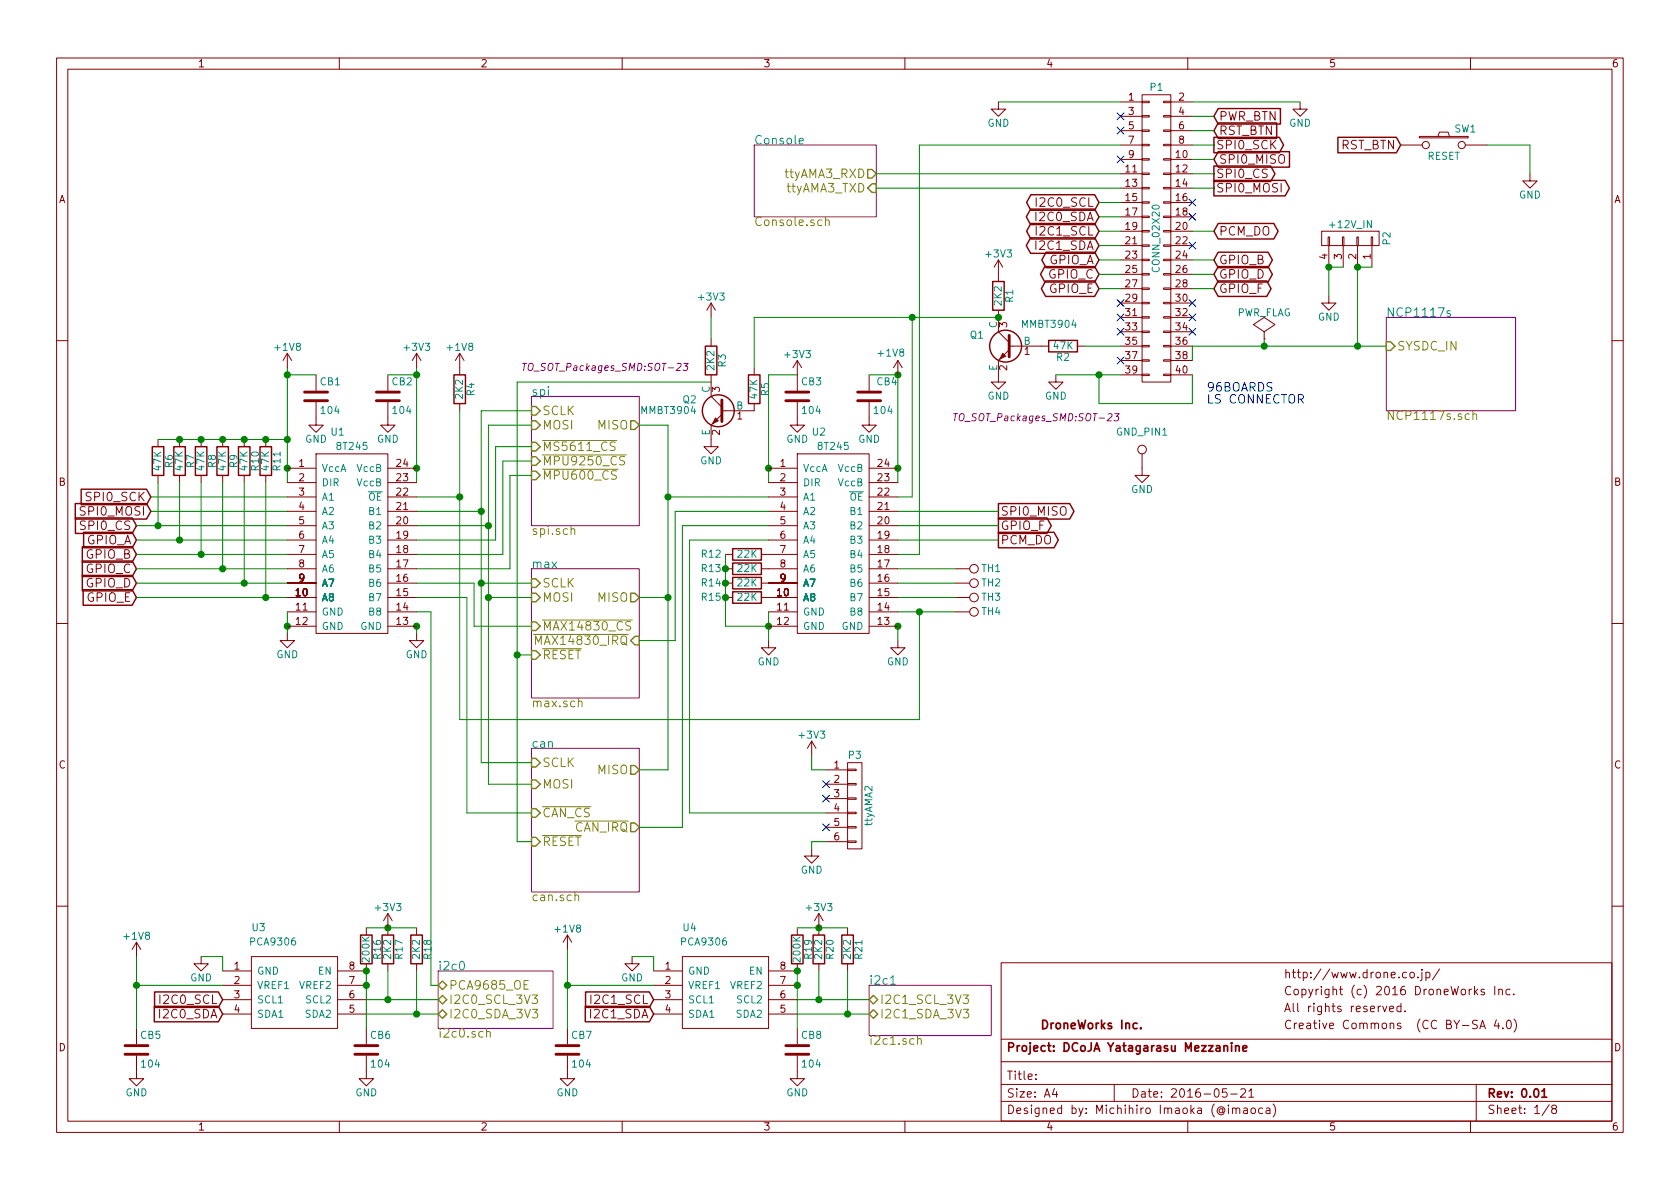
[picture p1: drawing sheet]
<svg xmlns="http://www.w3.org/2000/svg" width="297mm" height="210mm" viewBox="0 0 297 210" stroke-linecap="round" stroke-linejoin="round" font-family="sans-serif">
<defs><g id="words">
<g font-size="2.1" fill="#840000">
<text x="215.5" y="21.3">PWR_BTN</text>
<text x="215.5" y="23.9">RST_BTN</text>
<text x="215" y="26.4">SPI0_SCK</text>
<text x="215.5" y="29">SPI0_MISO</text>
<text x="237" y="26.4">RST_BTN</text>
<text x="215" y="31.5">SPI0_CS</text>
<text x="215" y="34">SPI0_MOSI</text>
<text x="183.3" y="39.1">I2C0_SDA</text>
<text x="183.5" y="36.6">I2C0_SCL</text>
<text x="183.5" y="41.7">I2C1_SCL</text>
<text x="215.5" y="41.7">PCM_DO</text>
<text x="183.3" y="44.2">I2C1_SDA</text>
<text x="185.4" y="46.7">GPIO_A</text>
<text x="215.5" y="46.7">GPIO_B</text>
<text x="185.4" y="49.3">GPIO_C</text>
<text x="185.5" y="51.8">GPIO_E</text>
<text x="215.5" y="51.8">GPIO_F</text>
<text x="215.5" y="49.3">GPIO_D</text>
<text x="15.5" y="88.6">SPI0_SCK</text>
<text x="14.5" y="93.7">SPI0_CS</text>
<text x="14.6" y="91.2">SPI0_MOSI</text>
<text x="176.9" y="93.7">GPIO_F</text>
<text x="176.9" y="91.2">SPI0_MISO</text>
<text x="15.2" y="96.3">GPIO_A</text>
<text x="15.2" y="98.8">GPIO_B</text>
<text x="15.2" y="101.3">GPIO_C</text>
<text x="176.9" y="96.3">PCM_DO</text>
<text x="15.2" y="103.9">GPIO_D</text>
<text x="15.3" y="106.4">GPIO_E</text>
<text x="227" y="173">http://www.drone.co.jp/</text>
<text x="28.5" y="177.5">I2C0_SCL</text>
<text x="104.7" y="177.5">I2C1_SCL</text>
<text x="227" y="176">Copyright (c) 2016 DroneWorks Inc.</text>
<text x="227" y="179">All rights reserved.</text>
<text x="28.3" y="180.1">I2C0_SDA</text>
<text x="104.5" y="180.1">I2C1_SDA</text>
<text x="178" y="186">Project: DCoJA Yatagarasu Mezzanine</text>
<text x="184" y="182">DroneWorks Inc.</text>
<text x="227" y="182">Creative Commons (CC BY-SA 4.0)</text>
<text x="178" y="191">Title:</text>
<text x="178" y="194.1">Size: A4</text>
<text x="178" y="197">Designed by: Michihiro Imaoka (@imaoca)</text>
<text x="200" y="194.1">Date: 2016-05-21</text>
<text x="263" y="194.1">Rev: 0.01</text>
<text x="263" y="197">Sheet: 1/8</text>
</g>
<g font-size="2.1" fill="#008484">
<text x="133.3" y="25.5">Console</text>
<text x="245.1" y="56">NCP1117s</text>
<text x="94" y="70">spi</text>
<text x="94" y="100.5">max</text>
<text x="94" y="132.2">can</text>
<text x="77.5" y="171.6">i2c0</text>
<text x="153.7" y="174.1">i2c1</text>
</g>
<g font-size="2.1" fill="#848400">
<text x="138.7" y="31.5">ttyAMA3_RXD</text>
<text x="139" y="34">ttyAMA3_TXD</text>
<text x="133.3" y="40">Console.sch</text>
<text x="247" y="62">SYSDC_IN</text>
<text x="95.9" y="75.9">MOSI</text>
<text x="95.9" y="73.4">SCLK</text>
<text x="105.7" y="75.9">MISO</text>
<text x="245.1" y="74.3">NCP1117s.sch</text>
<text x="95.9" y="82.3">MPU9250_CS</text>
<text x="95.9" y="79.8">MS5611_CS</text>
<text x="95.9" y="84.8">MPU600_CS</text>
<text x="94" y="94.6">spi.sch</text>
<text x="95.9" y="106.4">MOSI</text>
<text x="95.9" y="103.9">SCLK</text>
<text x="105.7" y="106.4">MISO</text>
<text x="95.9" y="111.5">MAX14830_CS</text>
<text x="95.5" y="114">MAX14830_IRQ</text>
<text x="95.9" y="116.6">RESET</text>
<text x="94" y="125.1">max.sch</text>
<text x="95.9" y="135.6">SCLK</text>
<text x="105.7" y="136.9">MISO</text>
<text x="95.9" y="139.4">MOSI</text>
<text x="95.9" y="149.6">RESET</text>
<text x="95.9" y="144.5">CAN_CS</text>
<text x="101.5" y="147.1">CAN_IRQ</text>
<text x="94" y="159.4">can.sch</text>
<text x="79.4" y="175">PCA9685_OE</text>
<text x="79.4" y="177.5">I2C0_SCL_3V3</text>
<text x="155.6" y="177.5">I2C1_SCL_3V3</text>
<text x="77.5" y="183.5">i2c0.sch</text>
<text x="79.4" y="180.1">I2C0_SDA_3V3</text>
<text x="153.7" y="184.8">i2c1.sch</text>
<text x="155.6" y="180.1">I2C1_SDA_3V3</text>
</g>
<g font-size="2.1" fill="#0000c2">
<text x="213.4" y="69.2">96BOARDS</text>
<text x="213.4" y="71.4">LS CONNECTOR</text>
</g>
<g font-size="1.8" fill="#840000">
<text x="35" y="11.9">1</text>
<text x="85" y="11.9">2</text>
<text x="135" y="11.9">3</text>
<text x="185" y="11.9">4</text>
<text x="235" y="11.9">5</text>
<text x="285" y="11.9">6</text>
<text x="199.5" y="17.8">1</text>
<text x="208.4" y="17.8">2</text>
<text x="199.5" y="20.3">3</text>
<text x="199.5" y="22.9">5</text>
<text x="208.4" y="20.3">4</text>
<text x="208.4" y="22.9">6</text>
<text x="199.5" y="25.4">7</text>
<text x="199.5" y="27.9">9</text>
<text x="207.9" y="27.9">10</text>
<text x="208.4" y="25.4">8</text>
<text x="10.4" y="35.9">A</text>
<text x="199.1" y="30.5">11</text>
<text x="199.1" y="33">13</text>
<text x="199.1" y="35.6">15</text>
<text x="207.9" y="30.5">12</text>
<text x="207.9" y="33">14</text>
<text x="207.9" y="35.6">16</text>
<text x="285.4" y="35.9">A</text>
<text x="199.1" y="38.1">17</text>
<text x="199.1" y="40.6">19</text>
<text x="207.9" y="40.6">20</text>
<text x="207.9" y="38.1">18</text>
<text x="199.1" y="43.2">21</text>
<text x="199.1" y="45.7">23</text>
<text x="207.9" y="43.2">22</text>
<text x="207.9" y="45.7">24</text>
<text x="234.7" y="45.8" transform="rotate(-90 234.7 45.8)">4</text>
<text x="237.2" y="45.8" transform="rotate(-90 237.2 45.8)">3</text>
<text x="239.8" y="45.8" transform="rotate(-90 239.8 45.8)">2</text>
<text x="242.3" y="45.8" transform="rotate(-90 242.3 45.8)">1</text>
<text x="199.1" y="48.3">25</text>
<text x="199.1" y="50.8">27</text>
<text x="199.1" y="53.3">29</text>
<text x="207.9" y="53.3">30</text>
<text x="207.9" y="48.3">26</text>
<text x="207.9" y="50.8">28</text>
<text x="178.1" y="57.9" transform="rotate(-90 178.1 57.9)">3</text>
<text x="199.1" y="55.9">31</text>
<text x="199.1" y="58.4">33</text>
<text x="207.9" y="55.9">32</text>
<text x="207.9" y="58.4">34</text>
<text x="178.1" y="65.5" transform="rotate(-90 178.1 65.5)">2</text>
<text x="181.1" y="62.7">1</text>
<text x="199.1" y="61">35</text>
<text x="199.1" y="63.5">37</text>
<text x="207.9" y="61">36</text>
<text x="207.9" y="63.5">38</text>
<text x="127.3" y="69.3" transform="rotate(-90 127.3 69.3)">3</text>
<text x="199.1" y="66">39</text>
<text x="207.9" y="66">40</text>
<text x="127.3" y="76.9" transform="rotate(-90 127.3 76.9)">2</text>
<text x="130.3" y="74.2">1</text>
<text x="52.9" y="82.5">1</text>
<text x="70.2" y="82.5">24</text>
<text x="137.9" y="82.5">1</text>
<text x="155.2" y="82.5">24</text>
<text x="10.4" y="85.9">B</text>
<text x="52.9" y="85.1">2</text>
<text x="52.9" y="87.6">3</text>
<text x="70.2" y="87.6">22</text>
<text x="70.2" y="85.1">23</text>
<text x="137.9" y="85.1">2</text>
<text x="137.9" y="87.6">3</text>
<text x="155.2" y="87.6">22</text>
<text x="155.2" y="85.1">23</text>
<text x="285.4" y="85.9">B</text>
<text x="52.9" y="90.2">4</text>
<text x="52.9" y="92.7">5</text>
<text x="52.9" y="95.2">6</text>
<text x="70.2" y="92.7">20</text>
<text x="70.2" y="90.2">21</text>
<text x="70.2" y="95.2">19</text>
<text x="137.9" y="90.2">4</text>
<text x="137.9" y="92.7">5</text>
<text x="137.9" y="95.2">6</text>
<text x="155.2" y="92.7">20</text>
<text x="155.2" y="90.2">21</text>
<text x="155.2" y="95.2">19</text>
<text x="52.9" y="97.8">7</text>
<text x="52.9" y="100.3">8</text>
<text x="70.2" y="100.3">17</text>
<text x="70.2" y="97.8">18</text>
<text x="137.9" y="97.8">7</text>
<text x="137.9" y="100.3">8</text>
<text x="155.2" y="100.3">17</text>
<text x="155.2" y="97.8">18</text>
<text x="52.4" y="105.4">10</text>
<text x="52.4" y="107.9">11</text>
<text x="52.9" y="102.9">9</text>
<text x="70.2" y="107.9">14</text>
<text x="70.2" y="105.4">15</text>
<text x="70.2" y="102.9">16</text>
<text x="137.5" y="105.4">10</text>
<text x="137.5" y="107.9">11</text>
<text x="137.9" y="102.9">9</text>
<text x="155.2" y="107.9">14</text>
<text x="155.2" y="105.4">15</text>
<text x="155.2" y="102.9">16</text>
<text x="52.4" y="110.5">12</text>
<text x="70.2" y="110.5">13</text>
<text x="137.5" y="110.5">12</text>
<text x="155.2" y="110.5">13</text>
<text x="10.4" y="135.9">C</text>
<text x="147.5" y="135.9">1</text>
<text x="285.4" y="135.9">C</text>
<text x="147.5" y="138.4">2</text>
<text x="147.5" y="141">3</text>
<text x="147.5" y="143.5">4</text>
<text x="147.5" y="146">5</text>
<text x="147.5" y="148.6">6</text>
<text x="41.4" y="171.4">1</text>
<text x="41.4" y="174">2</text>
<text x="61.7" y="174">7</text>
<text x="61.7" y="171.4">8</text>
<text x="117.6" y="171.4">1</text>
<text x="117.6" y="174">2</text>
<text x="137.9" y="174">7</text>
<text x="137.9" y="171.4">8</text>
<text x="41.4" y="176.5">3</text>
<text x="41.4" y="179.1">4</text>
<text x="61.7" y="179.1">5</text>
<text x="61.7" y="176.5">6</text>
<text x="117.6" y="176.5">3</text>
<text x="117.6" y="179.1">4</text>
<text x="137.9" y="179.1">5</text>
<text x="137.9" y="176.5">6</text>
<text x="10.4" y="185.9">D</text>
<text x="285.4" y="185.9">D</text>
<text x="35" y="199.9">1</text>
<text x="85" y="199.9">2</text>
<text x="135" y="199.9">3</text>
<text x="185" y="199.9">4</text>
<text x="235" y="199.9">5</text>
<text x="285" y="199.9">6</text>
</g>
<g font-size="1.8" fill="#008484">
<text x="203.4" y="16">P1</text>
<text x="174.6" y="22.4">GND</text>
<text x="227.9" y="22.4">GND</text>
<text x="257.2" y="23.4">SW1</text>
<text x="252.3" y="28.2">RESET</text>
<text x="268.6" y="35.1">GND</text>
<text x="235.3" y="40.3">+12V_IN</text>
<text x="174.4" y="45.5">+3V3</text>
<text x="205" y="47.8" transform="rotate(-90 205 47.8)">CONN_02X20</text>
<text x="245.8" y="43.2" transform="rotate(-90 245.8 43.2)">P2</text>
<text x="123.6" y="53.1">+3V3</text>
<text x="177.1" y="53.9" transform="rotate(-90 177.1 53.9)">2K2</text>
<text x="179.1" y="53.4" transform="rotate(-90 179.1 53.4)">R1</text>
<text x="171.6" y="59.9">Q1</text>
<text x="176.3" y="58" transform="rotate(-90 176.3 58)">C</text>
<text x="180.9" y="58">MMBT3904</text>
<text x="218.6" y="55.9">PWR_FLAG</text>
<text x="233" y="56.7">GND</text>
<text x="48.7" y="62">+1V8</text>
<text x="71.6" y="62">+3V3</text>
<text x="79.2" y="62">+1V8</text>
<text x="126.3" y="65.4" transform="rotate(-90 126.3 65.4)">2K2</text>
<text x="128.3" y="64.9" transform="rotate(-90 128.3 64.9)">R3</text>
<text x="138.9" y="63.3">+3V3</text>
<text x="155.4" y="63">+1V8</text>
<text x="176.3" y="65.6" transform="rotate(-90 176.3 65.6)">E</text>
<text x="181" y="61">B</text>
<text x="186.3" y="61.8">47K</text>
<text x="186.8" y="63.8">R2</text>
<text x="56.6" y="68.1">CB1</text>
<text x="69.3" y="68.1">CB2</text>
<text x="81.8" y="70.5" transform="rotate(-90 81.8 70.5)">2K2</text>
<text x="83.9" y="69.9" transform="rotate(-90 83.9 69.9)">R4</text>
<text x="120.8" y="71.3">Q2</text>
<text x="125.5" y="69.5" transform="rotate(-90 125.5 69.5)">C</text>
<text x="133.9" y="70.5" transform="rotate(-90 133.9 70.5)">47K</text>
<text x="135.9" y="69.9" transform="rotate(-90 135.9 69.9)">R5</text>
<text x="141.7" y="68.1">CB3</text>
<text x="155.1" y="68.1">CB4</text>
<text x="174.6" y="70.7">GND</text>
<text x="184.7" y="70.7">GND</text>
<text x="56.9" y="73.2">104</text>
<text x="58.6" y="77">U1</text>
<text x="69.6" y="73.2">104</text>
<text x="113.6" y="73.2">MMBT3904</text>
<text x="125.5" y="77" transform="rotate(-90 125.5 77)">E</text>
<text x="130.2" y="72.4">B</text>
<text x="142" y="73.2">104</text>
<text x="143.7" y="77">U2</text>
<text x="154.7" y="73.2">104</text>
<text x="197.5" y="77">GND_PIN1</text>
<text x="28.5" y="83.2" transform="rotate(-90 28.5 83.2)">47K</text>
<text x="30.5" y="82.6" transform="rotate(-90 30.5 82.6)">R6</text>
<text x="32.3" y="83.2" transform="rotate(-90 32.3 83.2)">47K</text>
<text x="34.3" y="82.6" transform="rotate(-90 34.3 82.6)">R7</text>
<text x="36.1" y="83.2" transform="rotate(-90 36.1 83.2)">47K</text>
<text x="38.2" y="82.6" transform="rotate(-90 38.2 82.6)">R8</text>
<text x="39.9" y="83.2" transform="rotate(-90 39.9 83.2)">47K</text>
<text x="42" y="82.6" transform="rotate(-90 42 82.6)">R9</text>
<text x="43.7" y="83.2" transform="rotate(-90 43.7 83.2)">47K</text>
<text x="45.8" y="83.2" transform="rotate(-90 45.8 83.2)">R10</text>
<text x="47.5" y="83.2" transform="rotate(-90 47.5 83.2)">47K</text>
<text x="49.6" y="83.2" transform="rotate(-90 49.6 83.2)">R11</text>
<text x="53.9" y="78.3">GND</text>
<text x="56.9" y="83.4">VccA</text>
<text x="59.7" y="79.5">8T245</text>
<text x="63.1" y="83.4">VccB</text>
<text x="66.6" y="78.3">GND</text>
<text x="123.8" y="82.1">GND</text>
<text x="139" y="78.3">GND</text>
<text x="142" y="83.4">VccA</text>
<text x="144.8" y="79.5">8T245</text>
<text x="148.2" y="83.4">VccB</text>
<text x="151.7" y="78.3">GND</text>
<text x="56.9" y="86">DIR</text>
<text x="56.9" y="88.5">A1</text>
<text x="63.1" y="86">VccB</text>
<text x="65" y="88.5">OE</text>
<text x="142" y="86">DIR</text>
<text x="142" y="88.5">A1</text>
<text x="148.2" y="86">VccB</text>
<text x="150.1" y="88.5">OE</text>
<text x="200" y="87.2">GND</text>
<text x="56.9" y="91.1">A2</text>
<text x="56.9" y="93.6">A3</text>
<text x="65.3" y="93.6">B2</text>
<text x="65.3" y="91.1">B1</text>
<text x="142" y="91.1">A2</text>
<text x="142" y="93.6">A3</text>
<text x="150.4" y="93.6">B2</text>
<text x="150.4" y="91.1">B1</text>
<text x="56.9" y="96.1">A4</text>
<text x="56.9" y="98.7">A5</text>
<text x="56.9" y="101.2">A6</text>
<text x="65.3" y="101.2">B5</text>
<text x="65.3" y="98.7">B4</text>
<text x="65.3" y="96.1">B3</text>
<text x="124.1" y="98.6">R12</text>
<text x="124.1" y="101.1">R13</text>
<text x="130.5" y="98.6">22K</text>
<text x="130.5" y="101.1">22K</text>
<text x="142" y="96.1">A4</text>
<text x="142" y="98.7">A5</text>
<text x="142" y="101.2">A6</text>
<text x="150.4" y="101.2">B5</text>
<text x="150.4" y="98.7">B4</text>
<text x="150.4" y="96.1">B3</text>
<text x="173.6" y="101.1">TH1</text>
<text x="56.9" y="103.8">A7</text>
<text x="56.9" y="106.3">A8</text>
<text x="65.3" y="106.3">B7</text>
<text x="65.3" y="103.8">B6</text>
<text x="124.1" y="103.7">R14</text>
<text x="124.1" y="106.2">R15</text>
<text x="130.5" y="103.7">22K</text>
<text x="130.5" y="106.2">22K</text>
<text x="142" y="103.8">A7</text>
<text x="142" y="106.3">A8</text>
<text x="150.4" y="106.3">B7</text>
<text x="150.4" y="103.8">B6</text>
<text x="173.6" y="103.7">TH2</text>
<text x="173.6" y="106.2">TH3</text>
<text x="56.9" y="108.8">GND</text>
<text x="56.9" y="111.4">GND</text>
<text x="63.6" y="111.4">GND</text>
<text x="65.3" y="108.8">B8</text>
<text x="142" y="108.8">GND</text>
<text x="142" y="111.4">GND</text>
<text x="148.7" y="111.4">GND</text>
<text x="150.4" y="108.8">B8</text>
<text x="173.6" y="108.8">TH4</text>
<text x="48.8" y="116.4">GND</text>
<text x="71.7" y="116.4">GND</text>
<text x="133.9" y="117.6">GND</text>
<text x="156.8" y="117.6">GND</text>
<text x="141.4" y="130.6">+3V3</text>
<text x="150.1" y="134.2">P3</text>
<text x="154.2" y="146" transform="rotate(-90 154.2 146)">ttyAMA2</text>
<text x="141.6" y="154.5">GND</text>
<text x="66.5" y="161.1">+3V3</text>
<text x="142.7" y="161.1">+3V3</text>
<text x="22" y="166.2">+1V8</text>
<text x="44.4" y="167.2">PCA9306</text>
<text x="44.6" y="164.6">U3</text>
<text x="98.2" y="164.9">+1V8</text>
<text x="120.6" y="167.2">PCA9306</text>
<text x="120.8" y="164.6">U4</text>
<text x="33.6" y="173.5">GND</text>
<text x="45.5" y="172.3">GND</text>
<text x="56.2" y="172.3">EN</text>
<text x="65.3" y="170" transform="rotate(-90 65.3 170)">200K</text>
<text x="67.4" y="169.5" transform="rotate(-90 67.4 169.5)">R16</text>
<text x="69.1" y="169.5" transform="rotate(-90 69.1 169.5)">2K2</text>
<text x="71.2" y="169.5" transform="rotate(-90 71.2 169.5)">R17</text>
<text x="74.2" y="169.5" transform="rotate(-90 74.2 169.5)">2K2</text>
<text x="76.3" y="169.5" transform="rotate(-90 76.3 169.5)">R18</text>
<text x="109.8" y="173.5">GND</text>
<text x="121.7" y="172.3">GND</text>
<text x="132.4" y="172.3">EN</text>
<text x="141.5" y="170" transform="rotate(-90 141.5 170)">200K</text>
<text x="143.6" y="169.5" transform="rotate(-90 143.6 169.5)">R19</text>
<text x="145.3" y="169.5" transform="rotate(-90 145.3 169.5)">2K2</text>
<text x="147.4" y="169.5" transform="rotate(-90 147.4 169.5)">R20</text>
<text x="150.4" y="169.5" transform="rotate(-90 150.4 169.5)">2K2</text>
<text x="152.5" y="169.5" transform="rotate(-90 152.5 169.5)">R21</text>
<text x="45.5" y="174.9">VREF1</text>
<text x="45.5" y="177.4">SCL1</text>
<text x="45.5" y="180">SDA1</text>
<text x="53" y="174.9">VREF2</text>
<text x="53.9" y="180">SDA2</text>
<text x="54.2" y="177.4">SCL2</text>
<text x="121.7" y="174.9">VREF1</text>
<text x="121.7" y="177.4">SCL1</text>
<text x="121.7" y="180">SDA1</text>
<text x="129.2" y="174.9">VREF2</text>
<text x="130.1" y="180">SDA2</text>
<text x="130.4" y="177.4">SCL2</text>
<text x="24.9" y="183.7">CB5</text>
<text x="65.5" y="183.7">CB6</text>
<text x="101.1" y="183.7">CB7</text>
<text x="141.7" y="183.7">CB8</text>
<text x="25.1" y="188.8">104</text>
<text x="65.8" y="188.8">104</text>
<text x="101.3" y="188.8">104</text>
<text x="142" y="188.8">104</text>
<text x="22.2" y="193.8">GND</text>
<text x="62.8" y="193.8">GND</text>
<text x="98.4" y="193.8">GND</text>
<text x="139" y="193.8">GND</text>
</g>
<g font-size="1.8" fill="#840084">
<text x="93.1" y="65.6">TO_SOT_Packages_SMD:SOT-23</text>
<text x="169.3" y="74.5">TO_SOT_Packages_SMD:SOT-23</text>
</g>
</g></defs>
<g fill="none" stroke="#840000" stroke-width=".18">
<path d="M10 10.3h277v189.9h-277zM12 12.2h273v186.1h-273zM60 10.3v1.9M110 10.3v1.9M160 10.3v1.9M176.5 18v1.3h1.3l-1.3 1.3-1.2-1.3h1.2M198.1 18h3.8M201.9 17.9h1.3v.3h-1.3zM201.9 16.8h5.1v50.8h-5.1zM205.7 17.9h1.3v.3h-1.3zM207 18h3.8M210 10.3v1.9"/>
<path d="M229.9 18v1.3h1.2l-1.2 1.3-1.3-1.3h1.3M260 10.3v1.9M198.1 25.6h3.8M198.1 20.6h3.8M198.1 23.1h3.8M198.1 28.2h3.8M198.1 30.7h3.8M198.1 33.3h3.8M198.1 35.8h3.8M198.1 38.3h3.8M201.9 38.2h1.3v.3h-1.3zM201.9 35.7h1.3v.2h-1.3z"/>
<path d="M201.9 33.1h1.3v.3h-1.3zM201.9 30.6h1.3v.3h-1.3zM201.9 28.1h1.3v.2h-1.3zM201.9 25.5h1.3v.3h-1.3zM201.9 23h1.3v.2h-1.3zM201.9 20.4h1.3v.3h-1.3zM205.7 38.2h1.3v.3h-1.3zM205.7 35.7h1.3v.2h-1.3zM205.7 33.1h1.3v.3h-1.3zM205.7 30.6h1.3v.3h-1.3zM205.7 28.1h1.3v.2h-1.3zM205.7 25.5h1.3v.3h-1.3z"/>
<path d="M205.7 23h1.3v.2h-1.3zM205.7 20.4h1.3v.3h-1.3zM207 25.6h3.8M207 20.6h3.8M207 23.1h3.8M207 28.2h3.8M207 30.7h3.8M207 33.3h3.8M207 35.8h3.8M207 38.3h3.8M247.6 25.6h3.9M251 24.1h8.6v.3h-8.6z"/>
<path d="M254.3 24.1l.2-.7h1.5l.3 .7M259.1 25.6h3.8M270.5 30.7v1.3h1.3l-1.3 1.3-1.3-1.3h1.3M125.7 53.6v2.5M125.7 59.9v1.3M125.7 53.6l-.7 1.3M125.7 53.6l.8 1.3M176.5 46v3.8M176.5 54.9v3.8l1.9 1.9M176.5 46l-.7 1.2M176.5 46l.8 1.2M198.1 40.9h3.8"/>
<path d="M198.1 53.6h3.8M198.1 43.4h3.8M198.1 56.1h3.8M198.1 46h3.8M198.1 58.7h3.8M198.1 48.5h3.8M198.1 51h3.8M201.9 58.5h1.3v.3h-1.3zM201.9 56h1.3v.3h-1.3zM201.9 53.5h1.3v.2h-1.3zM201.9 50.9h1.3v.3h-1.3zM201.9 48.4h1.3v.2h-1.3z"/>
<path d="M201.9 45.8h1.3v.3h-1.3zM201.9 43.3h1.3v.3h-1.3zM201.9 40.8h1.3v.2h-1.3zM205.7 58.5h1.3v.3h-1.3zM205.7 56h1.3v.3h-1.3zM205.7 53.5h1.3v.2h-1.3zM205.7 50.9h1.3v.3h-1.3zM205.7 48.4h1.3v.2h-1.3zM205.7 45.8h1.3v.3h-1.3zM205.7 43.3h1.3v.3h-1.3zM205.7 40.8h1.3v.2h-1.3zM207 40.9h3.8"/>
<path d="M207 53.6h3.8M207 43.4h3.8M207 56.1h3.8M207 46h3.8M207 58.7h3.8M207 48.5h3.8M207 51h3.8M223.5 59.9h.1M223.5 58.7l1.9-1.3-1.9-1.3-1.9 1.3 1.9 1.3v1.2M233.7 40.9h10.1v2.5h-10.1zM234.8 41.9h.3v1.5h-.3zM234.9 52.3v1.3h-1.2l1.2 1.3 1.3-1.3h-1.3"/>
<path d="M234.9 43.4v3.8M237.4 41.9h.2v1.5h-.2zM237.5 43.4v3.8M239.9 41.9h.3v1.5h-.3zM240 43.4v3.8M242.4 41.9h.3v1.5h-.3zM242.6 43.4v3.8M10 60.2h2M27.9 77.7v1.3M31.7 77.7v1.3M35.6 77.7v1.3M39.4 77.7v1.3"/>
<path d="M43.2 77.7v1.3M47 77.7v1.3M50.8 62.5l-.8 1.2M50.8 62.5v2.5M50.8 62.5l.8 1.2M55.9 71.1v4.1h1.2l-1.2 1.2-1.3-1.2h1.3M55.9 66.3v2.8M68.6 71.1v4.1h1.2l-1.2 1.2-1.3-1.2h1.3M68.6 66.3v2.8M73.7 62.5v2.5M73.7 62.5l-.8 1.2M73.7 62.5l.7 1.2"/>
<path d="M81.3 62.5v3.8M81.3 71.4v1.2M81.3 62.5l-.8 1.2M81.3 62.5l.7 1.2M125.7 66.3v3.8l1.9 1.9M127.6 73.3l-1.9 1.9v3.8h1.3l-1.3 1.3-1.2-1.3h1.2M133.3 65v1.3M133.3 71.4v1.2h-5.7M141 71.1v4.1h1.2l-1.2 1.2-1.3-1.2h1.3M141 63.7v5.4M141 63.7l-.8 1.3M141 63.7l.7 1.3"/>
<path d="M153.7 71.1v4.1h1.2l-1.2 1.2-1.3-1.2h1.3M153.7 66.3v2.8M158.7 63.7l-.7 1.3M158.7 63.7v2.6M158.7 63.7l.8 1.3M178.4 61.8l-1.9 1.9v3.9h1.3l-1.3 1.2-1.2-1.2h1.2M178.4 61.2h7M186.7 66.3v1.3h1.3l-1.3 1.2-1.3-1.2h1.3M190.5 61.2h1.3M198.1 66.3h3.8M198.1 61.2h3.8M198.1 63.7h3.8"/>
<path d="M201.9 66.2h1.3v.2h-1.3zM201.9 63.6h1.3v.3h-1.3zM201.9 61.1h1.3v.2h-1.3zM205.7 66.2h1.3v.2h-1.3zM205.7 63.6h1.3v.3h-1.3zM205.7 61.1h1.3v.2h-1.3zM207 66.3h3.8M207 61.2h3.8M207 63.7h3.8M285 60.2h2M27.9 84.1v1.2M31.7 84.1v1.2"/>
<path d="M35.6 84.1v1.2M39.4 84.1v1.2M43.2 84.1v1.2M47 84.1v1.2M50.8 98h5.1M50.8 82.8h5.1M50.8 85.3h5.1M50.8 87.9h5.1M50.8 90.4h5.1M50.8 93h5.1M50.8 95.5h5.1M55.9 80.3h12.7v31.7h-12.7z"/>
<path d="M68.6 98h5.1M68.6 82.8h5.1M68.6 85.3h5.1M68.6 87.9h5.1M68.6 90.4h5.1M68.6 93h5.1M68.6 95.5h5.1M128.3 98h1.2M134.6 98h6.4M135.9 82.8h5.1M135.9 85.3h5.1M135.9 87.9h5.1"/>
<path d="M135.9 90.4h5.1M135.9 93h5.1M135.9 95.5h5.1M141 80.3h12.7v31.7h-12.7zM153.7 98h5M153.7 82.8h5M153.7 85.3h5M153.7 87.9h5M153.7 90.4h5M153.7 93h5M153.7 95.5h5M201.9 80.3v3.8h1.3l-1.3 1.2-1.2-1.2h1.2"/>
<path d="M10 110.3h2M50.8 112v1.3h1.3l-1.3 1.2-1.3-1.2h1.3M50.8 100.6h5.1M50.8 103.1h5.1M50.8 105.7h5.1M50.8 108.2h5.1M50.8 110.7h5.1M68.6 100.6h5.1M68.6 103.1h5.1M68.6 105.7h5.1M68.6 108.2h5.1M68.6 110.7h5.1"/>
<path d="M73.7 112v1.3h1.2l-1.2 1.2-1.3-1.2h1.3M128.3 100.6h1.2M128.3 103.1h1.2M128.3 105.7h1.2M134.6 100.6h6.4M134.6 103.1h6.4M134.6 105.7h6.4M135.9 113.3v1.2h1.3l-1.3 1.3-1.3-1.3h1.3M135.9 108.2h5.1M135.9 110.7h5.1M153.7 100.6h5M153.7 103.1h5"/>
<path d="M153.7 105.7h5M153.7 108.2h5M153.7 110.7h5M158.7 113.3v1.2h1.3l-1.3 1.3-1.2-1.3h1.2M168.9 100.6h2.5M168.9 103.1h2.5M168.9 105.7h2.5M168.9 108.2h2.5M285 110.3h2M143.5 131.1l-.8 1.2M143.5 131.1v2.5M143.5 131.1l.8 1.2"/>
<path d="M146 136.1h3.9M146 138.7h3.9M149.9 138.6h1.5v.2h-1.5zM149.9 136h1.5v.3h-1.5zM149.9 134.9h2.5v15.2h-2.5zM143.5 150.1v1.3h1.3l-1.3 1.2-1.3-1.2h1.3M146 141.2h3.9M146 143.8h3.9M146 146.3h3.9M146 148.8h3.9M149.9 148.7h1.5v.3h-1.5zM149.9 146.2h1.5v.2h-1.5z"/>
<path d="M149.9 143.6h1.5v.3h-1.5zM149.9 141.1h1.5v.2h-1.5zM10 160.2h2M24.1 166.6v2.6M24.1 166.6l-.7 1.3M24.1 166.6l.8 1.3M35.6 169.2v1.2h1.2l-1.2 1.3-1.3-1.3h1.3M39.4 171.7h5M39.4 174.2h5M39.4 176.8h5M39.4 179.3h5M44.4 169.2h15.3v12.7h-15.3z"/>
<path d="M59.7 174.2h5.1M59.7 176.8h5.1M59.7 179.3h5.1M64.8 170.4v1.3h-5.1M64.8 164.1v1.2M68.6 161.5v3.8M68.6 170.4v1.3M68.6 161.5l-.8 1.3M68.6 161.5l.7 1.3M73.7 164.1v1.2M73.7 170.4v1.3M100.3 165.3v2.6"/>
<path d="M100.3 165.3l-.7 1.3M100.3 165.3l.8 1.3M111.8 169.2v1.2h1.2l-1.2 1.3-1.3-1.3h1.3M115.6 171.7h5M115.6 174.2h5M115.6 176.8h5M115.6 179.3h5M120.6 169.2h15.3v12.7h-15.3zM135.9 174.2h5.1M135.9 176.8h5.1M135.9 179.3h5.1M141 170.4v1.3h-5.1"/>
<path d="M141 164.1v1.2M144.8 161.5v3.8M144.8 170.4v1.3M144.8 161.5l-.8 1.3M144.8 161.5l.7 1.3M149.9 164.1v1.2M149.9 170.4v1.3M177 170.3h108v27.9h-108zM244.5 177.9l.3 1 .4-1M245.7 178.4l.7-.1v-.3l-.5-.1-.2 .2 .1 .7h.6M247.7 178l-.4-.1-.3 .3 .1 .6 .2 .1 .4-.1M247.7 177.4v1.5"/>
<path d="M248.4 178.8v.1M249.4 172.1l.2-.2 .4 .2 .1 .5-.2 .2-.3 .1-.2-.1zM250.7 172.8v.1M251.4 171.9v1.3l-.3 .2M251.4 171.4v.2M252.1 172l.5-.1 .2 .3-.1 .6h-.6M252.1 171.9v1.5M254.5 171.3l-1.2 2M260.9 175.4l.4 .5M261.3 174.9l-.6 .6M262.4 175a.37 .37 0 0 0-.6 .1l.1 .3 .5 .1 .1 .1-.2 .3-.5-.1M264.3 174.4v1.5"/>
<path d="M265 175.1l.2-.2 .4 .1v.9M265 174.9v1M267 175l-.5-.1-.2 .3v.6l.2 .1 .5-.1M267.6 175.8v.1M285 160.2h2M24.1 186.7v4h1.3l-1.3 1.3-1.2-1.3h1.2M24.1 181.9v2.8M60 198.3v1.9M64.8 186.7v4h1.2l-1.2 1.3-1.3-1.3h1.3M64.8 181.9v2.8M100.3 186.7v4h1.3l-1.3 1.3-1.2-1.3h1.2M100.3 181.9v2.8"/>
<path d="M110 198.3v1.9M141 186.7v4h1.2l-1.2 1.3-1.3-1.3h1.3M141 181.9v2.8M160 198.3v1.9M177 194.8h108M177 191.8h108M177 187.8h108M177 183.8h108M183.2 190.8v.1M183.2 190v.1M186.4 192.5l-.3 1h.9M186.8 193v1"/>
<path d="M197 191.8v3M210 198.3v1.9M216.9 192.5h-.7l-.1 .7 .2-.1 .5 .1 .2 .2-.1 .5-.2 .1-.6-.1M217.6 193.5h1.1M217.9 196.1l.2-.2 .4 .1v.9M218.5 196.1a.36 .36 0 0 1 .4-.2 .36 .36 0 0 1 .3 .2v.8M219.4 192.7l.2-.2h.4l.2 .5-.9 1h.9M219.9 196h.6v.9M220.5 196.3l-.4 .1-.3 .2 .3 .3 .4-.1M220.8 193l.4-.5v1.5M220.8 194h.9M221.3 196.1l.2-.2 .4 .2 .1 .5-.2 .2-.3 .1-.2-.1z"/>
<path d="M223.2 196l-.4-.1-.3 .3 .1 .6 .2 .1 .4-.1M223.9 196h.6v.9M224.5 196.3l-.4 .1-.3 .2 .3 .3 .4-.1M225.1 195.2a1.71 1.71 0 0 1 0 2.3M260 198.3v1.9M261 191.8v6.5M261.6 181.9l.5-1.5 .5 1.5M261.8 181.5h.7M264.6 180.3l-.4 1.1h1M264.9 180.9v1M265.7 181.8v.1M266.5 180.6l.2-.2a.81 .81 0 0 1 .6 .6 .81 .81 0 0 1-.3 .8l-.1 .1a.79 .79 0 0 1-.4-1.3z"/>
<path d="M267.7 180.2a1.71 1.71 0 0 1 0 2.3M273.9 195.3l-1.3 2M274.6 196.1l-.3-.3 .1-.2 .2-.2 .5 .1 .1 .2-.1 .2-.6 .2a.48 .48 0 0 0-.1 .7l.2 .1 .5-.1a.48 .48 0 0 0-.2-.7"/>
<circle cx="252.1" cy="25.6" r=".63"/>
<circle cx="258.4" cy="25.6" r=".63"/>
<circle cx="201.9" cy="79.5" r=".76"/>
<circle cx="172.2" cy="108.2" r=".76"/>
<circle cx="172.2" cy="103.1" r=".76"/>
<circle cx="172.2" cy="105.7" r=".76"/>
<circle cx="172.2" cy="100.6" r=".76"/>
</g>
<path d="M201.7 181.8v.1M216.4 185l.2-.1 .4 .1v.9M217.8 184.4v.2M217.8 184.9v1M218.5 185l.2-.1 .3 .1 .1 .9M218.5 184.9v1M219.7 185.4l.7-.1v-.3l-.4-.1-.3 .2 .1 .7h.6M272.6 193l.4-.5v1.5M272.6 194h.9" fill="none" stroke="#840000" stroke-width=".3"/>
<g fill="none" stroke="#840000" stroke-width=".25">
<path d="M215.4 19.2h11v2.7h-11l-.8-1.3zM182.2 37h11.3l.8 1.3-.8 1.4h-11.3l-.7-1.4zM182.3 34.4h11.2l.8 1.4-.8 1.4h-11.2l-.8-1.4zM182.3 39.5h11.2l.8 1.4-.8 1.4h-11.2l-.8-1.4zM214.6 24.3h11.6l.7 1.3-.7 1.4h-11.6zM214.6 29.4h10.1l.7 1.3-.7 1.4h-10.1zM214.6 31.9h12.6l.8 1.4-.8 1.3h-12.6zM215.4 21.7h10.3v2.8h-10.3l-.8-1.4zM215.4 26.8h12.6v2.8h-12.6l-.8-1.4zM215.4 39.5h9.8l.8 1.4-.8 1.4h-9.8l-.8-1.4zM236.6 24.3h10.3l.7 1.3-.7 1.4h-10.3zM175.5 49.8h2v5.1h-2z"/>
<path d="M182.2 42.1h11.3l.8 1.3-.8 1.4h-11.3l-.7-1.4zM184.7 47.1h8.8l.8 1.4-.8 1.4h-8.8l-.7-1.4zM184.9 49.7h8.6l.8 1.3-.8 1.4h-8.6l-.8-1.4zM185 44.6h8.5l.8 1.4-.8 1.3h-8.5l-.8-1.3zM215.4 44.6h8.8l.8 1.4-.8 1.3h-8.8l-.8-1.3zM215.4 49.7h8.6l.7 1.3-.7 1.4h-8.6l-.8-1.4zM215.4 47.1h8.8l.8 1.4-.8 1.4h-8.8l-.8-1.4zM26.9 79h2.1v5.1h-2.1zM30.7 79h2.1v5.1h-2.1zM34.5 79h2.1v5.1h-2.1zM38.4 79h2v5.1h-2zM42.2 79h2v5.1h-2z"/>
<path d="M46 79h2v5.1h-2zM80.3 66.3h2v5.1h-2zM124.7 61.2h2v5.1h-2zM132.3 66.3h2.1v5.1h-2.1zM185.4 60.2h5.1v2h-5.1zM13.3 89h12.6l.8 1.4-.8 1.4h-12.6zM13.3 91.6h10.1l.7 1.4-.7 1.3h-10.1zM14.4 86.5h11.5l.8 1.4-.8 1.3h-11.5zM14.6 96.7h8.8l.7 1.3-.7 1.4h-8.8zM14.6 99.2h8.8l.7 1.4-.7 1.3h-8.8zM14.8 94.1h8.6l.7 1.4-.7 1.4h-8.6zM129.5 97h5.1v2.1h-5.1z"/>
<path d="M129.5 99.6h5.1v2h-5.1zM176.5 91.6h8.6l.8 1.4-.8 1.3h-8.6zM176.5 89h12.6l.8 1.4-.8 1.4h-12.6zM176.5 94.1h9.9l.7 1.4-.7 1.4h-9.9zM14.6 101.7h8.8l.7 1.4-.7 1.4h-8.8zM14.7 104.3h8.7l.7 1.4-.7 1.3h-8.7zM129.5 102.1h5.1v2h-5.1zM129.5 104.6h5.1v2.1h-5.1zM27.3 177.9h11.3l.8 1.4-.8 1.4h-11.3zM27.3 175.4h11.3l.8 1.4-.8 1.3h-11.3zM63.8 165.3h2v5.1h-2zM67.6 165.3h2v5.1h-2z"/>
<path d="M72.6 165.3h2.1v5.1h-2.1zM103.5 177.9h11.3l.8 1.4-.8 1.4h-11.3zM103.5 175.4h11.3l.8 1.4-.8 1.3h-11.3zM140 165.3h2v5.1h-2zM143.8 165.3h2v5.1h-2zM148.8 165.3h2.1v5.1h-2.1z"/>
<circle cx="127" cy="72.6" r="2.82"/>
<circle cx="177.8" cy="61.2" r="2.82"/>
</g>
<g fill="none" stroke="#840000" stroke-width=".51">
<path d="M178.4 59.3v3.8M53.8 70.9h4.1M53.8 69.3h4.1M66.5 70.9h4.1M66.5 69.3h4.1M127.6 70.7v3.8M138.9 70.9h4.1M138.9 69.3h4.1M151.6 70.9h4.1M151.6 69.3h4.1M22.1 186.4h4.1M22.1 184.9h4.1"/>
<path d="M62.7 186.4h4.1M62.7 184.9h4.1M98.3 186.4h4.1M98.3 184.9h4.1M138.9 186.4h4.1M138.9 184.9h4.1"/>
</g>
<g fill="none" stroke="#840084" stroke-width=".18">
<path d="M133.3 25.6h21.6v12.7h-21.6zM245.1 56.1h22.9v16.5h-22.9zM92.4 64.3h.7M92.8 64.3l-.2 1.2M94 70.1h19v22.9h-19zM120.9 64.3h.8l-.5 .4 .4 .1v.5l-.3 .2-.5-.1M168.6 73.1h.7M169 73.1l-.2 1.3M197.1 73.1h.8l-.5 .5 .4 .1v.5l-.3 .2-.5-.1M94 100.6h19v22.8h-19zM94 132.3h19v25.4h-19zM77.5 171.7h20.3v10.2h-20.3z"/>
<path d="M153.7 174.2h21.6v8.9h-21.6z"/>
</g>
<g fill="none" stroke="#848400" stroke-width=".18">
<path d="M145.9 39h.1a.36 .36 0 0 1 .6 .1v.8M145.9 38.4v1.5M95.9 77.9h13.1M108.8 78.2a.62 .62 0 0 0-.9 .1v.4l.8 .4v.4a.62 .62 0 0 1-.8 .1M260.4 73.3l.1-.1a.36 .36 0 0 1 .6 .2v.8M260.4 72.7v1.5M95.9 83h13.4M95.9 80.4h14.8M101 93.6a.36 .36 0 0 1 .6 .1v.8M109 83.3a.62 .62 0 0 0-.8 .1v.4l.7 .4v.4a.62 .62 0 0 1-.8 .1M110.4 80.8a.62 .62 0 0 0-.8 0v.5l.8 .3v.5a.62 .62 0 0 1-.8 0M94.3 112.2h16.8"/>
<path d="M94.7 114v-1.6l.5 1.1 .5-1.1v1.6M95.9 114.7h6.9M95.9 109.6h15.9M111.5 110a.62 .62 0 0 0-.8 .1v.4l.7 .3v.5a.62 .62 0 0 1-.8 0M102.3 124.1v-.1a.36 .36 0 0 1 .6 .2v.8M95.9 147.7h6.9M95.9 142.7h8.6M101.7 158.4v-.1a.36 .36 0 0 1 .6 .2v.8M101.7 145.2h9.4M93.4 173.4h-.7v1.5h.7M94.1 175.9h.9l-.5 .6 .4 .1 .1 .2-.1 .5-.2 .2h-.4l-.2-.2M94.1 178.5h1l-.5 .6h.3l.2 .2-.1 .6-.2 .1h-.5l-.2-.1"/>
<path d="M170.3 175.9h.9l-.5 .6 .4 .1 .1 .2-.1 .5-.2 .2h-.4l-.2-.2M170.3 178.5h1l-.5 .6h.3l.2 .2-.1 .6-.2 .1h-.5l-.2-.1M86 182.5h.1a.36 .36 0 0 1 .6 .1v.8M86 181.9v1.5M162.2 183.8l.1-.1a.36 .36 0 0 1 .6 .2v.8M162.2 183.2v1.5"/>
</g>
<g fill="none" stroke="#848400" stroke-width=".25">
<path d="M153.4 30h.8l.7 .7-.7 .8h-.8zM154.2 32.5h.7v1.5h-.7l-.8-.7zM94 74.4h.7l.8 .8-.8 .7h-.7zM94 71.9h.7l.8 .7-.8 .8h-.7zM94 78.2h.7l.8 .8-.8 .8h-.7zM111.5 74.4h.8l.7 .8-.7 .7h-.8zM245.1 60.4h.8l.7 .8-.7 .8h-.8zM94 83.3h.7l.8 .8-.8 .7h-.7zM94 80.8h.7l.8 .7-.8 .8h-.7zM94 115.1h.7l.8 .7-.8 .8h-.7zM94 104.9h.7l.8 .8-.8 .7h-.7zM94 110h.7l.8 .7-.8 .8h-.7z"/>
<path d="M94 102.4h.7l.8 .7-.8 .8h-.7zM111.5 104.9h.8l.7 .8-.7 .7h-.8zM112.3 112.5h.7v1.5h-.7l-.8-.7zM94 137.9h.7l.8 .8-.8 .7h-.7zM94 134.1h.7l.8 .8-.8 .7h-.7zM111.5 135.4h.8l.7 .7-.7 .8h-.8zM94 148.1h.7l.8 .7-.8 .8h-.7zM94 143h.7l.8 .8-.8 .7h-.7zM111.5 145.5h.8l.7 .8-.7 .8h-.8zM77.5 174.2l.7-.7 .8 .7-.8 .8zM77.5 176.8l.7-.8 .8 .8-.8 .7zM77.5 179.3l.7-.7 .8 .7-.8 .8z"/>
<path d="M153.7 176.8l.7-.8 .8 .8-.8 .7zM153.7 179.3l.7-.7 .8 .7-.8 .8z"/>
</g>
<path d="M141.3 25l.7-.2v-.3h-.5l-.2 .2 .1 .7h.6M256.4 55l-.3-.1-.3 .3 .1 .2 .5 .1v.4h-.6M81.4 170.1l.2-.1a.81 .81 0 0 1 .5 .8 .81 .81 0 0 1-.5 .7l-.2-.1-.2-.5zM157.4 174.1h.9" fill="none" stroke="#008484" stroke-width=".18"/>
<g fill="none" stroke="#000084" stroke-width=".18">
<path d="M197.5 20l1.2 1.2M198.7 20l-1.2 1.2M197.5 22.5l1.2 1.2M197.5 27.6l1.2 1.2M198.7 22.5l-1.2 1.2M198.7 27.6l-1.2 1.2M210.2 37.7l1.2 1.3M210.2 35.2l1.2 1.2M211.4 37.7l-1.2 1.3M211.4 35.2l-1.2 1.2M197.5 53l1.2 1.2M197.5 55.5l1.2 1.2"/>
<path d="M197.5 58.1l1.2 1.2M198.7 53l-1.2 1.2M198.7 55.5l-1.2 1.2M198.7 58.1l-1.2 1.2M210.2 58.1l1.2 1.2M210.2 55.5l1.2 1.2M210.2 53l1.2 1.2M210.2 42.8l1.2 1.2M211.4 42.8l-1.2 1.2M211.4 58.1l-1.2 1.2M211.4 55.5l-1.2 1.2M211.4 53l-1.2 1.2"/>
<path d="M197.5 63.1l1.2 1.3M198.7 63.1l-1.2 1.3M145.4 138.1l1.3 1.2M146.7 138.1l-1.3 1.2M145.4 145.7l1.3 1.2M145.4 140.6l1.3 1.2M146.7 145.7l-1.3 1.2M146.7 140.6l-1.3 1.2"/>
</g>
<g fill="none" stroke="#008400" stroke-width=".18">
<path d="M176.5 18h21.6M210.8 18h19.1M154.9 30.7h43.2M154.9 33.3h43.2M194.3 35.8h3.8M194.3 38.3h3.8M198.1 25.6h-35.5v72.4h-3.9M210.8 20.6h3.8M210.8 23.1h3.8M210.8 25.6h3.8M210.8 28.2h3.8M210.8 30.7h3.8"/>
<path d="M210.8 33.3h3.8M247.6 25.6h.1M262.9 25.6h7.6v5.1M125.7 56.1v3.8M161.3 56.1v31.8h-2.6M176.5 56.1h-43.2v8.9M194.3 40.9h3.8M194.3 43.4h3.8M194.3 46h3.8M194.3 51h3.8M194.3 48.5h3.8M210.8 40.9h3.8"/>
<path d="M210.8 46h3.8M210.8 51h3.8M210.8 48.5h3.8M223.5 59.9v1.3M237.5 47.2h-2.6v5.1M242.6 47.2h-2.6v14M27.9 77.7h22.9M50.8 66.3h5.1M50.8 65v20.3M68.6 66.3h5.1M73.7 65v20.3M81.3 72.6v54.6h81.3v-19"/>
<path d="M94 79h-6.4v16.5h-13.9M94 75.2h-7.6v63.5h7.6M94 72.6h-8.9v62.3h8.9M113 75.2h5.1v60.9h-5.1M125.7 67.6h-34.3v81.2h2.6M141 66.3h-5.1v19M153.7 66.3h5v19M186.7 66.3h11.4M191.8 61.2h6.3M194.3 66.3v5.1h16.5v-5.1M245.1 61.2h-34.3v2.5M24.1 95.5h26.7"/>
<path d="M24.1 93h26.7M24.1 98h26.7M26.7 87.9h24.1M26.7 90.4h24.1M27.9 85.3v7.7M31.7 85.3v10.2M35.6 85.3v12.7M39.4 85.3v15.3M43.2 85.3v17.8M47 85.3v20.4M73.7 93h12.7M73.7 87.9h7.6"/>
<path d="M73.7 90.4h11.4M94 84.1h-3.8v16.5h-16.5M94 81.5h-5.1v16.5h-15.2M118.1 87.9h17.8M128.3 98v12.7h7.6M135.9 95.5h-14v48.3h24.1M135.9 93h-15.3v53.3h-7.6M135.9 90.4h-16.5v22.9h-6.4M158.7 95.5h17.8M158.7 93h17.8M158.7 90.4h17.8M24.1 105.7h26.7"/>
<path d="M24.1 103.1h26.7M24.1 100.6h26.7M50.8 108.2v3.8M73.7 108.2h2.5v66h1.3M73.7 105.7h8.8v38.1h11.5M73.7 110.7v1.3M73.7 103.1h10.1v7.6h10.2M85.1 103.1h8.9M86.4 105.7h7.6M91.4 115.8h2.6M113 105.7h5.1M135.9 108.2v5.1"/>
<path d="M158.7 108.2h10.2M158.7 105.7h10.2M158.7 103.1h10.2M158.7 100.6h10.2M158.7 110.7v2.6M143.5 133.6v2.5h2.5M146 148.8h-2.5v1.3M24.1 174.2h15.3M24.1 169.2v12.7M35.6 169.2h3.8v2.5M64.8 171.7v10.2M64.8 179.3h12.7"/>
<path d="M64.8 176.8h12.7M64.8 164.1h8.9M68.6 171.7v5.1M73.7 171.7v7.6M100.3 174.2h15.3M100.3 167.9v14M111.8 169.2h3.8v2.5M141 179.3h12.7M141 176.8h12.7M141 164.1h8.9M141 171.7v10.2M144.8 171.7v5.1"/>
<path d="M149.9 171.7v7.6"/>
</g>
<g fill="#008400" stroke="#008400" stroke-width=".25">
<circle cx="118.1" cy="87.9" r=".51"/>
<circle cx="118.1" cy="105.7" r=".51"/>
<circle cx="73.7" cy="179.3" r=".51"/>
<circle cx="68.6" cy="176.8" r=".51"/>
<circle cx="64.8" cy="174.2" r=".51"/>
<circle cx="64.8" cy="171.7" r=".51"/>
<circle cx="68.6" cy="164.1" r=".51"/>
<circle cx="141" cy="174.2" r=".51"/>
<circle cx="141" cy="171.7" r=".51"/>
<circle cx="144.8" cy="164.1" r=".51"/>
<circle cx="149.9" cy="179.3" r=".51"/>
<circle cx="144.8" cy="176.8" r=".51"/>
<circle cx="85.1" cy="90.4" r=".51"/>
<circle cx="85.1" cy="103.1" r=".51"/>
<circle cx="86.4" cy="93" r=".51"/>
<circle cx="86.4" cy="105.7" r=".51"/>
<circle cx="73.7" cy="110.7" r=".51"/>
<circle cx="73.7" cy="82.8" r=".51"/>
<circle cx="135.9" cy="82.8" r=".51"/>
<circle cx="50.8" cy="82.8" r=".51"/>
<circle cx="158.8" cy="82.8" r=".51"/>
<circle cx="50.8" cy="110.7" r=".51"/>
<circle cx="135.9" cy="110.7" r=".51"/>
<circle cx="158.8" cy="110.7" r=".51"/>
<circle cx="27.9" cy="93" r=".51"/>
<circle cx="31.8" cy="95.5" r=".51"/>
<circle cx="35.6" cy="98" r=".51"/>
<circle cx="39.4" cy="100.6" r=".51"/>
<circle cx="43.2" cy="103.1" r=".51"/>
<circle cx="47" cy="105.7" r=".51"/>
<circle cx="47" cy="77.7" r=".51"/>
<circle cx="50.8" cy="77.7" r=".51"/>
<circle cx="43.2" cy="77.7" r=".51"/>
<circle cx="39.4" cy="77.7" r=".51"/>
<circle cx="35.6" cy="77.7" r=".51"/>
<circle cx="31.8" cy="77.7" r=".51"/>
<circle cx="73.7" cy="66.3" r=".51"/>
<circle cx="50.8" cy="66.3" r=".51"/>
<circle cx="158.8" cy="66.3" r=".51"/>
<circle cx="24.1" cy="174.2" r=".51"/>
<circle cx="100.3" cy="174.2" r=".51"/>
<circle cx="128.3" cy="100.6" r=".51"/>
<circle cx="128.3" cy="103.1" r=".51"/>
<circle cx="128.3" cy="105.7" r=".51"/>
<circle cx="161.3" cy="56.1" r=".51"/>
<circle cx="91.4" cy="115.8" r=".51"/>
<circle cx="240" cy="61.2" r=".51"/>
<circle cx="162.6" cy="108.2" r=".51"/>
<circle cx="81.3" cy="87.9" r=".51"/>
<circle cx="194.3" cy="66.3" r=".51"/>
<circle cx="223.5" cy="61.2" r=".51"/>
<circle cx="240" cy="47.2" r=".51"/>
<circle cx="235" cy="47.2" r=".51"/>
<circle cx="176.5" cy="56.1" r=".51"/>
</g>
<g fill="#840000" stroke="#840000" stroke-width=".18">
<path d="M177.3 62.5l.5 .5-1 .5z"/>
<path d="M126.5 73.9l.5 .5-1 .5z"/>
</g>
<use href="#words"/>
</svg>
